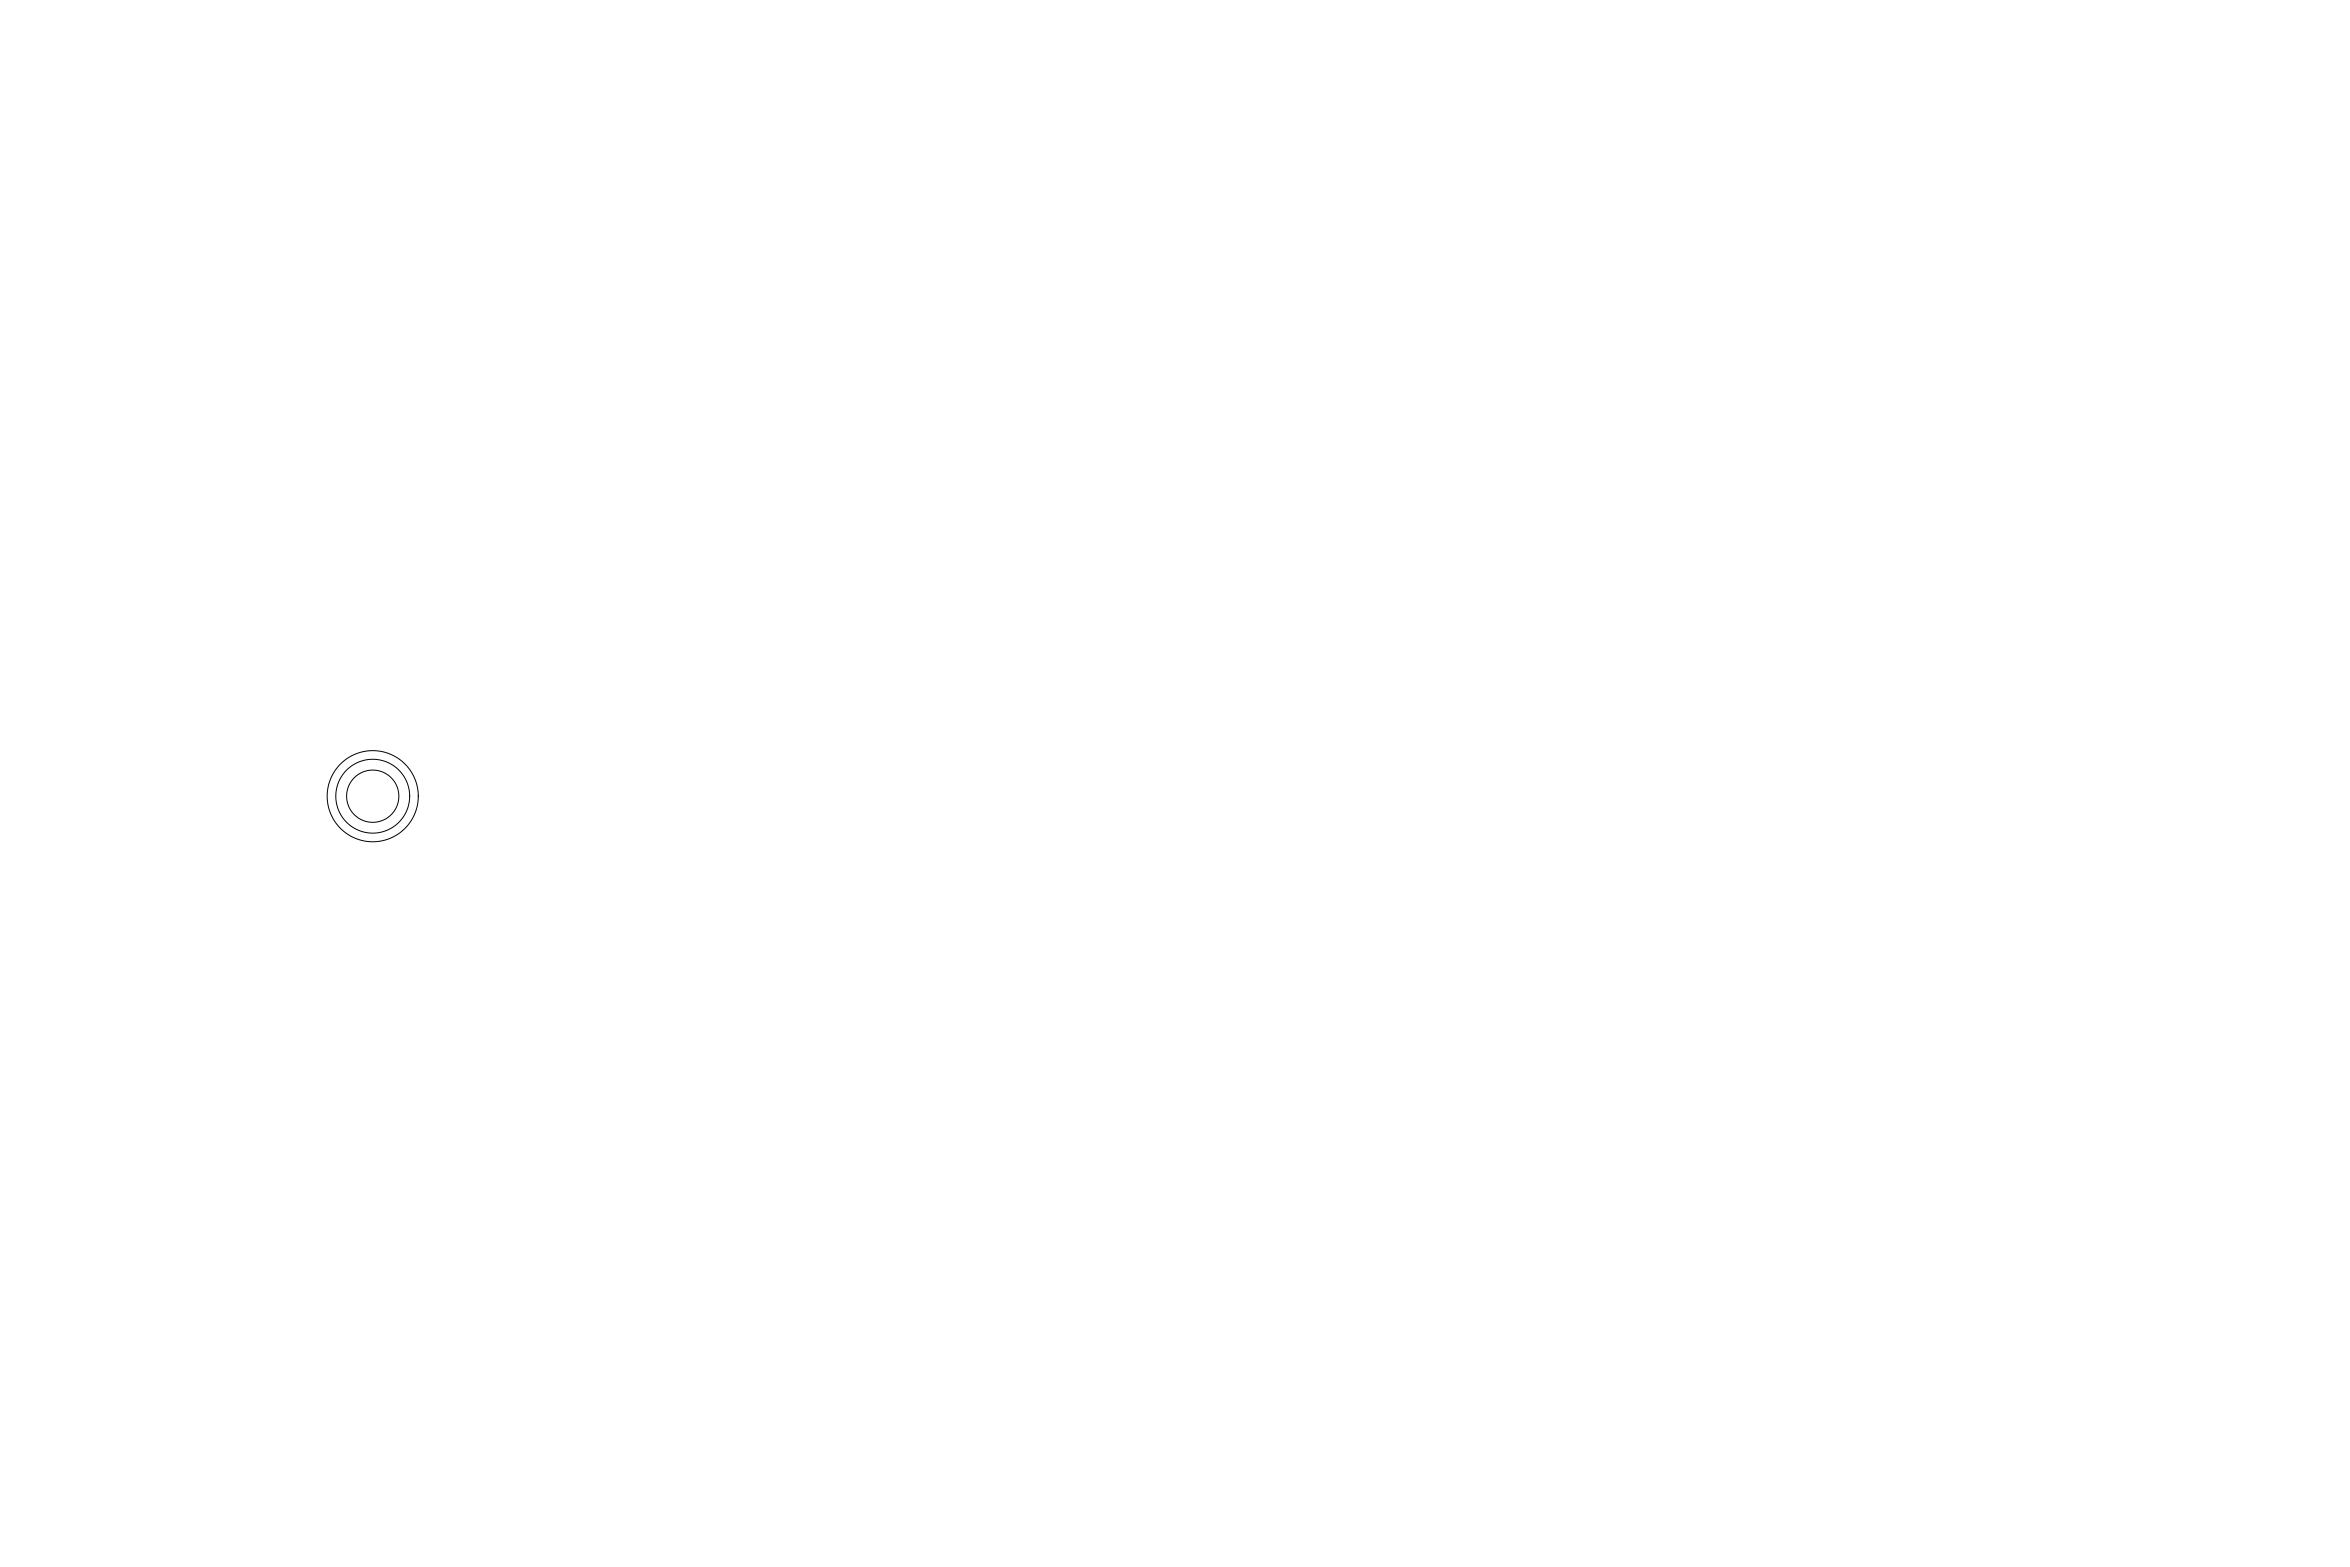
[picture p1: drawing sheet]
<svg xmlns="http://www.w3.org/2000/svg" width="900mm" height="600mm" viewBox="0 0 900 600" stroke-linecap="round" stroke-linejoin="round" font-family="sans-serif">
<g fill="none" stroke="#000" stroke-width=".38">
<path d="M156.9 304.9h.1M160.2 304.9h.1"/>
<circle cx="142.7" cy="304.9" r="17.4"/>
<circle cx="142.7" cy="304.9" r="14.1"/>
<circle cx="142.7" cy="304.9" r="10"/>
</g>
</svg>
